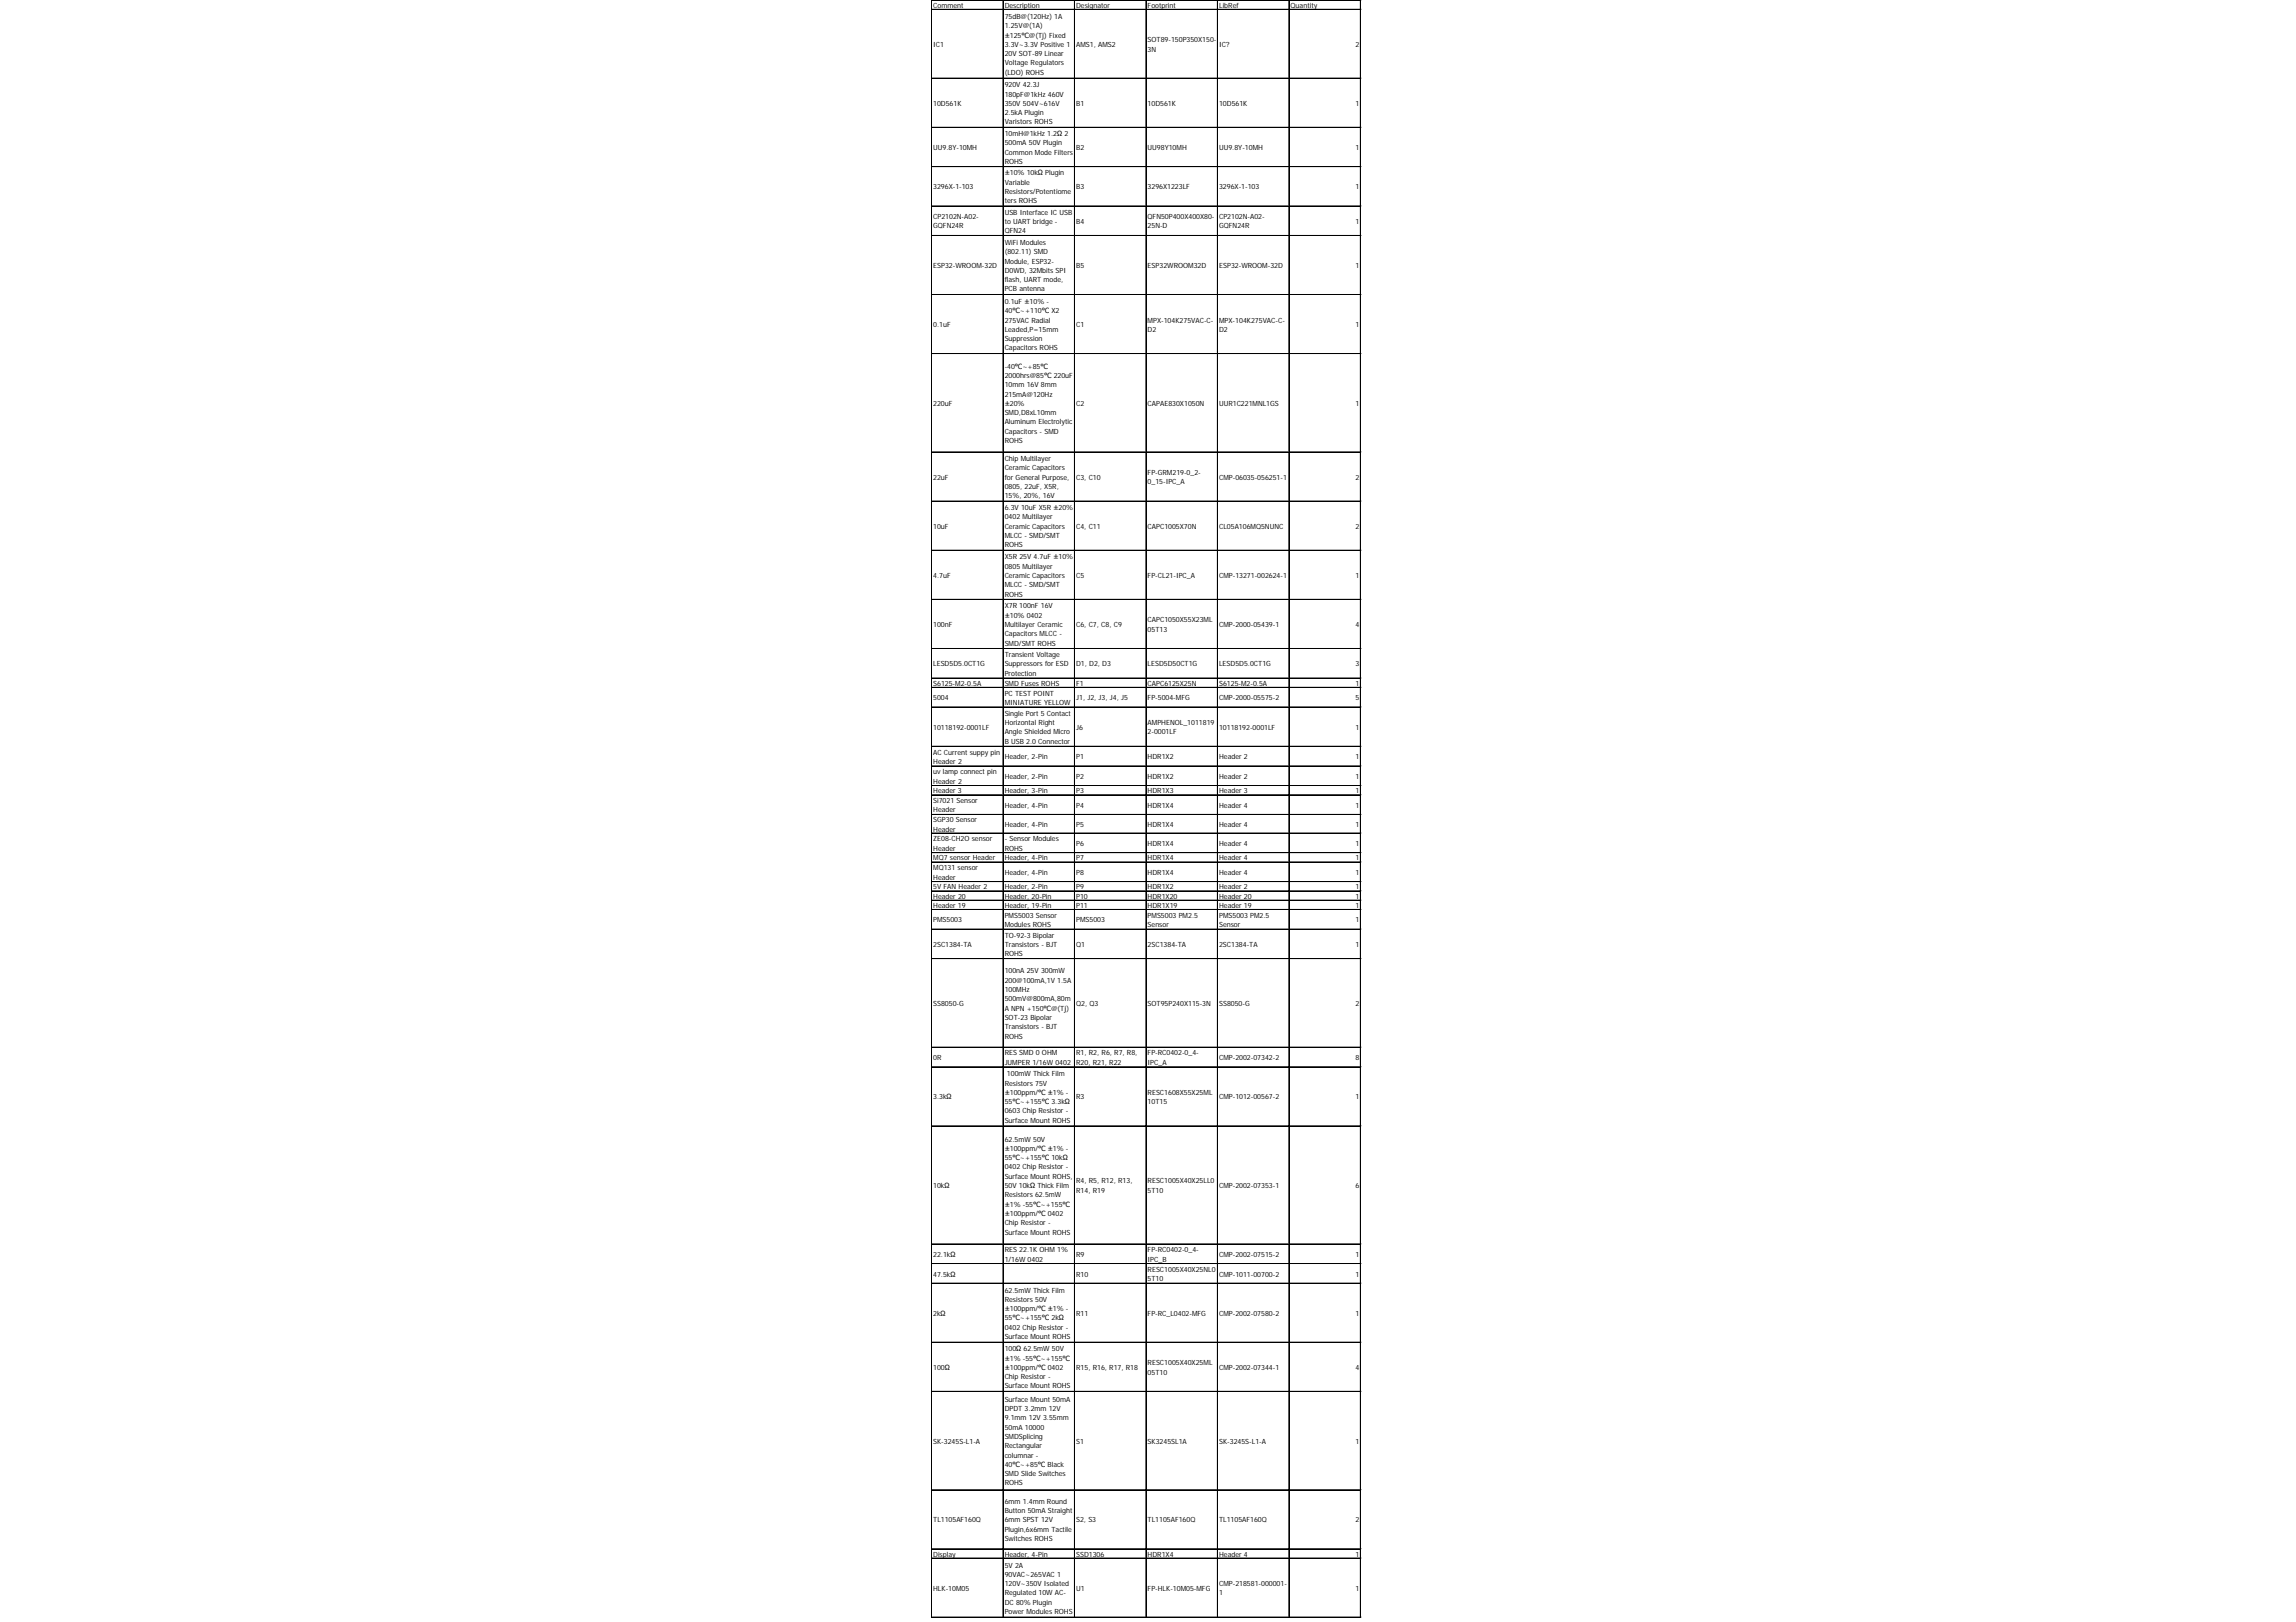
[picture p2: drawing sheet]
<svg xmlns="http://www.w3.org/2000/svg" width="297mm" height="210mm" viewBox="0 0 297 210" stroke-linecap="round" stroke-linejoin="round" font-family="sans-serif">
<defs><g id="words">
<g font-size=".9">
<text x="120.7" y="1">Comment</text>
<text x="130" y="1">Description</text>
<text x="130" y="2.5">75dB@(120Hz) 1A</text>
<text x="130" y="3.7">1.25V@(1A)</text>
<text x="130" y="4.9">±125℃@(Tj) Fixed</text>
<text x="139.2" y="1">Designator</text>
<text x="148.5" y="1">Footprint</text>
<text x="148.5" y="5.5">SOT89-150P350X150-</text>
<text x="157.7" y="1">LibRef</text>
<text x="167" y="1">Quantity</text>
<text x="120.7" y="6.1">IC1</text>
<text x="130" y="6.1">3.3V~3.3V Positive 1</text>
<text x="130" y="7.3">20V SOT-89 Linear</text>
<text x="130" y="8.5">Voltage Regulators</text>
<text x="130" y="9.7">(LDO) ROHS</text>
<text x="130" y="11.3">920V 42.3J</text>
<text x="139.2" y="6.1">AMS1, AMS2</text>
<text x="148.5" y="6.7">3N</text>
<text x="157.7" y="6.1">IC?</text>
<text x="175.4" y="6.1">2</text>
<text x="120.7" y="13.7">10D561K</text>
<text x="130" y="12.5">180pF@1kHz 460V</text>
<text x="130" y="13.7">350V 504V~616V</text>
<text x="130" y="14.9">2.5kA Plugin</text>
<text x="130" y="16.1">Varistors ROHS</text>
<text x="130" y="17.6">10mH@1kHz 1.2Ω 2</text>
<text x="139.2" y="13.7">B1</text>
<text x="148.5" y="13.7">10D561K</text>
<text x="157.7" y="13.7">10D561K</text>
<text x="175.4" y="13.7">1</text>
<text x="120.7" y="19.4">UU9.8Y-10MH</text>
<text x="130" y="18.8">500mA 50V Plugin</text>
<text x="130" y="20">Common Mode Filters</text>
<text x="130" y="21.2">ROHS</text>
<text x="130" y="22.7">±10% 10kΩ Plugin</text>
<text x="130" y="23.9">Variable</text>
<text x="139.2" y="19.4">B2</text>
<text x="148.5" y="19.4">UU98Y10MH</text>
<text x="157.7" y="19.4">UU9.8Y-10MH</text>
<text x="175.4" y="19.4">1</text>
<text x="120.7" y="24.5">3296X-1-103</text>
<text x="120.7" y="28.4">CP2102N-A02-</text>
<text x="120.7" y="29.6">GQFN24R</text>
<text x="130" y="25.1">Resistors/Potentiome</text>
<text x="130" y="26.3">ters ROHS</text>
<text x="130" y="27.8">USB Interface IC USB</text>
<text x="130" y="29">to UART bridge -</text>
<text x="139.2" y="24.5">B3</text>
<text x="139.2" y="29">B4</text>
<text x="148.5" y="24.5">3296X1223LF</text>
<text x="148.5" y="28.4">QFN50P400X400X80-</text>
<text x="148.5" y="29.6">25N-D</text>
<text x="157.7" y="24.5">3296X-1-103</text>
<text x="157.7" y="28.4">CP2102N-A02-</text>
<text x="157.7" y="29.6">GQFN24R</text>
<text x="175.4" y="24.5">1</text>
<text x="175.4" y="29">1</text>
<text x="120.7" y="34.7">ESP32-WROOM-32D</text>
<text x="130" y="30.2">QFN24</text>
<text x="130" y="31.7">WiFi Modules</text>
<text x="130" y="32.9">(802.11) SMD</text>
<text x="130" y="34.1">Module, ESP32-</text>
<text x="130" y="35.3">D0WD, 32Mbits SPI</text>
<text x="139.2" y="34.7">B5</text>
<text x="148.5" y="34.7">ESP32WROOM32D</text>
<text x="157.7" y="34.7">ESP32-WROOM-32D</text>
<text x="175.4" y="34.7">1</text>
<text x="130" y="36.5">flash, UART mode,</text>
<text x="130" y="37.7">PCB antenna</text>
<text x="130" y="39.3">0.1uF ±10% -</text>
<text x="130" y="40.5">40℃~+110℃ X2</text>
<text x="130" y="41.7">275VAC Radial</text>
<text x="148.5" y="41.7">MPX-104K275VAC-C-</text>
<text x="157.7" y="41.7">MPX-104K275VAC-C-</text>
<text x="120.7" y="42.3">0.1uF</text>
<text x="130" y="42.9">Leaded,P=15mm</text>
<text x="130" y="44.1">Suppression</text>
<text x="130" y="45.4">Capacitors ROHS</text>
<text x="130" y="47.7">-40℃~+85℃</text>
<text x="139.2" y="42.3">C1</text>
<text x="148.5" y="42.9">D2</text>
<text x="157.7" y="42.9">D2</text>
<text x="175.4" y="42.3">1</text>
<text x="120.7" y="52.5">220uF</text>
<text x="130" y="48.9">2000hrs@85℃ 220uF</text>
<text x="130" y="50.1">10mm 16V 8mm</text>
<text x="130" y="51.3">215mA@120Hz</text>
<text x="130" y="52.5">±20%</text>
<text x="130" y="53.7">SMD,D8xL10mm</text>
<text x="139.2" y="52.5">C2</text>
<text x="148.5" y="52.5">CAPAE830X1050N</text>
<text x="157.7" y="52.5">UUR1C221MNL1GS</text>
<text x="175.4" y="52.5">1</text>
<text x="130" y="54.9">Aluminum Electrolytic</text>
<text x="130" y="56.1">Capacitors - SMD</text>
<text x="130" y="57.3">ROHS</text>
<text x="130" y="59.7">Chip Multilayer</text>
<text x="120.7" y="62.1">22uF</text>
<text x="130" y="60.9">Ceramic Capacitors</text>
<text x="130" y="62.1">for General Purpose,</text>
<text x="130" y="63.3">0805, 22uF, X5R,</text>
<text x="130" y="64.5">15%, 20%, 16V</text>
<text x="139.2" y="62.1">C3, C10</text>
<text x="148.5" y="61.5">FP-GRM219-0_2-</text>
<text x="148.5" y="62.7">0_15-IPC_A</text>
<text x="157.7" y="62.1">CMP-06035-056251-1</text>
<text x="175.4" y="62.1">2</text>
<text x="120.7" y="68.4">10uF</text>
<text x="130" y="66">6.3V 10uF X5R ±20%</text>
<text x="130" y="67.2">0402 Multilayer</text>
<text x="130" y="68.4">Ceramic Capacitors</text>
<text x="130" y="69.6">MLCC - SMD/SMT</text>
<text x="130" y="70.8">ROHS</text>
<text x="139.2" y="68.4">C4, C11</text>
<text x="148.5" y="68.4">CAPC1005X70N</text>
<text x="157.7" y="68.4">CL05A106MQ5NUNC</text>
<text x="175.4" y="68.4">2</text>
<text x="120.7" y="74.8">4.7uF</text>
<text x="130" y="72.4">X5R 25V 4.7uF ±10%</text>
<text x="130" y="73.6">0805 Multilayer</text>
<text x="130" y="74.8">Ceramic Capacitors</text>
<text x="130" y="76">MLCC - SMD/SMT</text>
<text x="130" y="77.2">ROHS</text>
<text x="139.2" y="74.8">C5</text>
<text x="148.5" y="74.8">FP-CL21-IPC_A</text>
<text x="157.7" y="74.8">CMP-13271-002624-1</text>
<text x="175.4" y="74.8">1</text>
<text x="120.7" y="81.1">100nF</text>
<text x="130" y="78.7">X7R 100nF 16V</text>
<text x="130" y="79.9">±10% 0402</text>
<text x="130" y="81.1">Multilayer Ceramic</text>
<text x="130" y="82.4">Capacitors MLCC -</text>
<text x="130" y="83.6">SMD/SMT ROHS</text>
<text x="139.2" y="81.1">C6, C7, C8, C9</text>
<text x="148.5" y="80.5">CAPC1050X55X23ML</text>
<text x="148.5" y="81.7">05T13</text>
<text x="157.7" y="81.1">CMP-2000-05439-1</text>
<text x="175.4" y="81.1">4</text>
<text x="120.7" y="86.2">LESD5D5.0CT1G</text>
<text x="120.7" y="88.8">S6125-M2-0.5A</text>
<text x="130" y="85">Transient Voltage</text>
<text x="130" y="86.2">Suppressors for ESD</text>
<text x="130" y="87.4">Protection</text>
<text x="130" y="88.8">SMD Fuses ROHS</text>
<text x="139.2" y="86.2">D1, D2, D3</text>
<text x="139.2" y="88.8">F1</text>
<text x="148.5" y="86.2">LESD5D50CT1G</text>
<text x="148.5" y="88.8">CAPC6125X25N</text>
<text x="157.7" y="86.2">LESD5D5.0CT1G</text>
<text x="157.7" y="88.8">S6125-M2-0.5A</text>
<text x="175.4" y="86.2">3</text>
<text x="175.4" y="88.8">1</text>
<text x="120.7" y="90.6">5004</text>
<text x="120.7" y="94.4">10118192-0001LF</text>
<text x="130" y="90">PC TEST POINT</text>
<text x="130" y="91.2">MINIATURE YELLOW</text>
<text x="130" y="92.6">Single Port 5 Contact</text>
<text x="130" y="93.8">Horizontal Right</text>
<text x="130" y="95">Angle Shielded Micro</text>
<text x="139.2" y="90.6">J1, J2, J3, J4, J5</text>
<text x="139.2" y="94.4">J6</text>
<text x="148.5" y="90.6">FP-5004-MFG</text>
<text x="148.5" y="93.8">AMPHENOL_1011819</text>
<text x="148.5" y="95">2-0001LF</text>
<text x="157.7" y="90.6">CMP-2000-05575-2</text>
<text x="157.7" y="94.4">10118192-0001LF</text>
<text x="175.4" y="90.6">5</text>
<text x="175.4" y="94.4">1</text>
<text x="120.7" y="97.7">AC Current suppy pin</text>
<text x="120.7" y="98.9">Header 2</text>
<text x="120.7" y="100.2">uv lamp connect pin</text>
<text x="120.7" y="101.4">Header 2</text>
<text x="130" y="96.2">B USB 2.0 Connector</text>
<text x="130" y="98.3">Header, 2-Pin</text>
<text x="130" y="100.8">Header, 2-Pin</text>
<text x="139.2" y="98.3">P1</text>
<text x="139.2" y="100.8">P2</text>
<text x="148.5" y="98.3">HDR1X2</text>
<text x="148.5" y="100.8">HDR1X2</text>
<text x="157.7" y="98.3">Header 2</text>
<text x="157.7" y="100.8">Header 2</text>
<text x="175.4" y="98.3">1</text>
<text x="175.4" y="100.8">1</text>
<text x="120.7" y="102.7">Header 3</text>
<text x="120.7" y="103.9">Si7021 Sensor</text>
<text x="120.7" y="105.1">Header</text>
<text x="120.7" y="106.4">SGP30 Sensor</text>
<text x="120.7" y="107.6">Header</text>
<text x="130" y="102.7">Header, 3-Pin</text>
<text x="130" y="104.5">Header, 4-Pin</text>
<text x="130" y="107">Header, 4-Pin</text>
<text x="139.2" y="102.7">P3</text>
<text x="139.2" y="104.5">P4</text>
<text x="139.2" y="107">P5</text>
<text x="148.5" y="102.7">HDR1X3</text>
<text x="148.5" y="104.5">HDR1X4</text>
<text x="148.5" y="107">HDR1X4</text>
<text x="157.7" y="102.7">Header 3</text>
<text x="157.7" y="104.5">Header 4</text>
<text x="157.7" y="107">Header 4</text>
<text x="175.4" y="102.7">1</text>
<text x="175.4" y="104.5">1</text>
<text x="175.4" y="107">1</text>
<text x="120.7" y="108.9">ZE08-CH2O sensor</text>
<text x="120.7" y="110.1">Header</text>
<text x="120.7" y="111.4">MQ7 sensor Header</text>
<text x="120.7" y="112.6">MQ131 sensor</text>
<text x="120.7" y="113.8">Header</text>
<text x="130" y="108.9">- Sensor Modules</text>
<text x="130" y="110.1">ROHS</text>
<text x="130" y="111.4">Header, 4-Pin</text>
<text x="130" y="113.2">Header, 4-Pin</text>
<text x="139.2" y="109.5">P6</text>
<text x="139.2" y="111.4">P7</text>
<text x="139.2" y="113.2">P8</text>
<text x="148.5" y="109.5">HDR1X4</text>
<text x="148.5" y="111.4">HDR1X4</text>
<text x="148.5" y="113.2">HDR1X4</text>
<text x="157.7" y="109.5">Header 4</text>
<text x="157.7" y="111.4">Header 4</text>
<text x="157.7" y="113.2">Header 4</text>
<text x="175.4" y="109.5">1</text>
<text x="175.4" y="111.4">1</text>
<text x="175.4" y="113.2">1</text>
<text x="120.7" y="115.1">5V FAN Header 2</text>
<text x="120.7" y="116.3">Header 20</text>
<text x="120.7" y="117.5">Header 19</text>
<text x="120.7" y="119.4">PMS5003</text>
<text x="130" y="115.1">Header, 2-Pin</text>
<text x="130" y="116.3">Header, 20-Pin</text>
<text x="130" y="117.5">Header, 19-Pin</text>
<text x="130" y="118.8">PMS5003 Sensor</text>
<text x="130" y="120">Modules ROHS</text>
<text x="139.2" y="115.1">P9</text>
<text x="139.2" y="116.3">P10</text>
<text x="139.2" y="117.5">P11</text>
<text x="139.2" y="119.4">PMS5003</text>
<text x="148.5" y="115.1">HDR1X2</text>
<text x="148.5" y="116.3">HDR1X20</text>
<text x="148.5" y="117.5">HDR1X19</text>
<text x="148.5" y="118.8">PMS5003 PM2.5</text>
<text x="148.5" y="120">Sensor</text>
<text x="157.7" y="115.1">Header 2</text>
<text x="157.7" y="116.3">Header 20</text>
<text x="157.7" y="117.5">Header 19</text>
<text x="157.7" y="118.8">PMS5003 PM2.5</text>
<text x="157.7" y="120">Sensor</text>
<text x="175.4" y="115.1">1</text>
<text x="175.4" y="116.3">1</text>
<text x="175.4" y="117.5">1</text>
<text x="175.4" y="119.4">1</text>
<text x="120.7" y="122.5">2SC1384-TA</text>
<text x="130" y="121.3">TO-92-3 Bipolar</text>
<text x="130" y="122.5">Transistors - BJT</text>
<text x="130" y="123.8">ROHS</text>
<text x="130" y="126">100nA 25V 300mW</text>
<text x="139.2" y="122.5">Q1</text>
<text x="148.5" y="122.5">2SC1384-TA</text>
<text x="157.7" y="122.5">2SC1384-TA</text>
<text x="175.4" y="122.5">1</text>
<text x="120.7" y="130.2">SS8050-G</text>
<text x="130" y="127.2">200@100mA,1V 1.5A</text>
<text x="130" y="128.4">100MHz</text>
<text x="130" y="129.6">500mV@800mA,80m</text>
<text x="130" y="130.8">A NPN +150℃@(Tj)</text>
<text x="130" y="132">SOT-23 Bipolar</text>
<text x="139.2" y="130.2">Q2, Q3</text>
<text x="148.5" y="130.2">SOT95P240X115-3N</text>
<text x="157.7" y="130.2">SS8050-G</text>
<text x="175.4" y="130.2">2</text>
<text x="120.7" y="137.2">0R</text>
<text x="130" y="133.2">Transistors - BJT</text>
<text x="130" y="134.4">ROHS</text>
<text x="130" y="136.6">RES SMD 0 OHM</text>
<text x="130" y="137.8">JUMPER 1/16W 0402</text>
<text x="139.2" y="136.6">R1, R2, R6, R7, R8,</text>
<text x="139.2" y="137.8">R20, R21, R22</text>
<text x="148.5" y="136.6">FP-RC0402-0_4-</text>
<text x="148.5" y="137.8">IPC_A</text>
<text x="157.7" y="137.2">CMP-2002-07342-2</text>
<text x="175.4" y="137.2">8</text>
<text x="120.7" y="142.3">3.3kΩ</text>
<text x="130" y="140.5">Resistors 75V</text>
<text x="130" y="141.7">±100ppm/℃ ±1% -</text>
<text x="130" y="142.9">55℃~+155℃ 3.3kΩ</text>
<text x="130.3" y="139.3">100mW Thick Film</text>
<text x="139.2" y="142.3">R3</text>
<text x="148.5" y="141.7">RESC1608X55X25ML</text>
<text x="148.5" y="142.9">10T15</text>
<text x="157.7" y="142.3">CMP-1012-00567-2</text>
<text x="175.4" y="142.3">1</text>
<text x="130" y="144.1">0603 Chip Resistor -</text>
<text x="130" y="145.3">Surface Mount ROHS</text>
<text x="130" y="147.7">62.5mW 50V</text>
<text x="130" y="148.9">±100ppm/℃ ±1% -</text>
<text x="120.7" y="153.7">10kΩ</text>
<text x="130" y="150.1">55℃~+155℃ 10kΩ</text>
<text x="130" y="151.3">0402 Chip Resistor -</text>
<text x="130" y="152.5">Surface Mount ROHS,</text>
<text x="130" y="153.7">50V 10kΩ Thick Film</text>
<text x="130" y="154.9">Resistors 62.5mW</text>
<text x="139.2" y="153.1">R4, R5, R12, R13,</text>
<text x="139.2" y="154.3">R14, R19</text>
<text x="148.5" y="153.1">RESC1005X40X25LL0</text>
<text x="148.5" y="154.3">5T10</text>
<text x="157.7" y="153.7">CMP-2002-07353-1</text>
<text x="175.4" y="153.7">6</text>
<text x="130" y="156.2">±1% -55℃~+155℃</text>
<text x="130" y="157.4">±100ppm/℃ 0402</text>
<text x="130" y="158.6">Chip Resistor -</text>
<text x="130" y="159.8">Surface Mount ROHS</text>
<text x="120.7" y="162.7">22.1kΩ</text>
<text x="120.7" y="165.2">47.5kΩ</text>
<text x="130" y="162.1">RES 22.1K OHM 1%</text>
<text x="130" y="163.3">1/16W 0402</text>
<text x="130" y="167.3">62.5mW Thick Film</text>
<text x="139.2" y="162.7">R9</text>
<text x="139.2" y="165.2">R10</text>
<text x="148.5" y="162.1">FP-RC0402-0_4-</text>
<text x="148.5" y="163.3">IPC_B</text>
<text x="148.5" y="164.6">RESC1005X40X25NL0</text>
<text x="148.5" y="165.8">5T10</text>
<text x="157.7" y="162.7">CMP-2002-07515-2</text>
<text x="157.7" y="165.2">CMP-1011-00700-2</text>
<text x="175.4" y="162.7">1</text>
<text x="175.4" y="165.2">1</text>
<text x="120.7" y="170.3">2kΩ</text>
<text x="130" y="168.5">Resistors 50V</text>
<text x="130" y="169.7">±100ppm/℃ ±1% -</text>
<text x="130" y="170.9">55℃~+155℃ 2kΩ</text>
<text x="130" y="172.1">0402 Chip Resistor -</text>
<text x="130" y="173.3">Surface Mount ROHS</text>
<text x="139.2" y="170.3">R11</text>
<text x="148.5" y="170.3">FP-RC_L0402-MFG</text>
<text x="157.7" y="170.3">CMP-2002-07580-2</text>
<text x="175.4" y="170.3">1</text>
<text x="120.7" y="177.3">100Ω</text>
<text x="130" y="174.9">100Ω 62.5mW 50V</text>
<text x="130" y="176.1">±1% -55℃~+155℃</text>
<text x="130" y="177.3">±100ppm/℃ 0402</text>
<text x="130" y="178.5">Chip Resistor -</text>
<text x="130" y="179.7">Surface Mount ROHS</text>
<text x="139.2" y="177.3">R15, R16, R17, R18</text>
<text x="148.5" y="176.7">RESC1005X40X25ML</text>
<text x="148.5" y="177.9">05T10</text>
<text x="157.7" y="177.3">CMP-2002-07344-1</text>
<text x="175.4" y="177.3">4</text>
<text x="130" y="181.4">Surface Mount 50mA</text>
<text x="130" y="182.6">DPDT 3.2mm 12V</text>
<text x="130" y="183.8">9.1mm 12V 3.55mm</text>
<text x="130" y="185">50mA 10000</text>
<text x="120.7" y="186.8">SK-3245S-L1-A</text>
<text x="130" y="186.2">SMDSplicing</text>
<text x="130" y="187.4">Rectangular</text>
<text x="130" y="188.6">columnar -</text>
<text x="130" y="189.8">40℃~+85℃ Black</text>
<text x="130" y="191">SMD Slide Switches</text>
<text x="139.2" y="186.8">S1</text>
<text x="148.5" y="186.8">SK3245SL1A</text>
<text x="157.7" y="186.8">SK-3245S-L1-A</text>
<text x="175.4" y="186.8">1</text>
<text x="120.7" y="197">TL1105AF160Q</text>
<text x="130" y="192.2">ROHS</text>
<text x="130" y="194.6">6mm 1.4mm Round</text>
<text x="130" y="195.8">Button 50mA Straight</text>
<text x="130" y="197">6mm SPST 12V</text>
<text x="139.2" y="197">S2, S3</text>
<text x="148.5" y="197">TL1105AF160Q</text>
<text x="157.7" y="197">TL1105AF160Q</text>
<text x="175.4" y="197">2</text>
<text x="120.7" y="201.4">Display</text>
<text x="130" y="198.2">Plugin,6x6mm Tactile</text>
<text x="130" y="199.4">Switches ROHS</text>
<text x="130" y="201.4">Header, 4-Pin</text>
<text x="130" y="202.9">5V 2A</text>
<text x="139.2" y="201.4">SSD1306</text>
<text x="148.5" y="201.4">HDR1X4</text>
<text x="157.7" y="201.4">Header 4</text>
<text x="175.4" y="201.4">1</text>
<text x="120.7" y="205.9">HLK-10M05</text>
<text x="130" y="204.1">90VAC~265VAC 1</text>
<text x="130" y="205.3">120V~350V Isolated</text>
<text x="130" y="206.5">Regulated 10W AC-</text>
<text x="130" y="207.7">DC 80% Plugin</text>
<text x="130" y="208.9">Power Modules ROHS</text>
<text x="139.2" y="205.9">U1</text>
<text x="148.5" y="205.9">FP-HLK-10M05-MFG</text>
<text x="157.7" y="205.3">CMP-218581-000001-</text>
<text x="157.7" y="206.5">1</text>
<text x="175.4" y="205.9">1</text>
</g>
</g></defs>
<g fill="none" stroke="#000" stroke-width=".13">
<path d="M120.5 0v209.4M120.6 0v209.4M120.6 0h55.5M120.6 1.2h55.5M120.6 10.1h55.5M120.6 10.2h55.5M120.6 16.5h55.5M129.8 .1v209.3M139 .1v209.3M148.2 .1v209.3M148.3 .1v209.3M157.5 .1v209.3"/>
<path d="M166.7 .1v209.3M166.8 .1v209.3M176 .1v209.3M120.6 21.6h55.5M120.6 26.7h55.5M120.6 30.5h55.5M120.6 38.1h55.5M120.6 38.2h55.5M120.6 45.8h55.5M120.6 58.5h55.5M120.6 64.8h55.5M120.6 64.9h55.5"/>
<path d="M120.6 71.2h55.5M120.6 77.6h55.5M120.6 83.9h55.5M120.6 84h55.5M120.6 87.7h55.5M120.6 87.8h55.5M120.6 88.9h55.5M120.6 89h55.5M120.6 91.5h55.5M120.6 96.6h55.5M120.6 99.1h55.5M120.6 99.2h55.5"/>
<path d="M120.6 101.7h55.5M120.6 102.9h55.5M120.6 105.4h55.5M120.6 107.8h55.5M120.6 110.3h55.5M120.6 110.4h55.5M120.6 111.5h55.5M120.6 111.6h55.5M120.6 114.1h55.5M120.6 115.3h55.5M120.6 116.5h55.5M120.6 117.7h55.5"/>
<path d="M120.6 120.2h55.5M120.6 120.3h55.5M120.6 124.1h55.5M120.6 135.5h55.5M120.6 135.6h55.5M120.6 138.1h55.5M120.6 145.7h55.5M120.6 161h55.5M120.6 163.5h55.5M120.6 163.6h55.5M120.6 166.1h55.5M120.6 173.7h55.5"/>
<path d="M120.6 180.1h55.5M120.6 192.8h55.5M120.6 200.4h55.5M120.6 200.5h55.5M120.6 201.6h55.5M120.6 201.7h55.5M120.6 209.3h55.5"/>
</g>
<use href="#words"/>
</svg>
